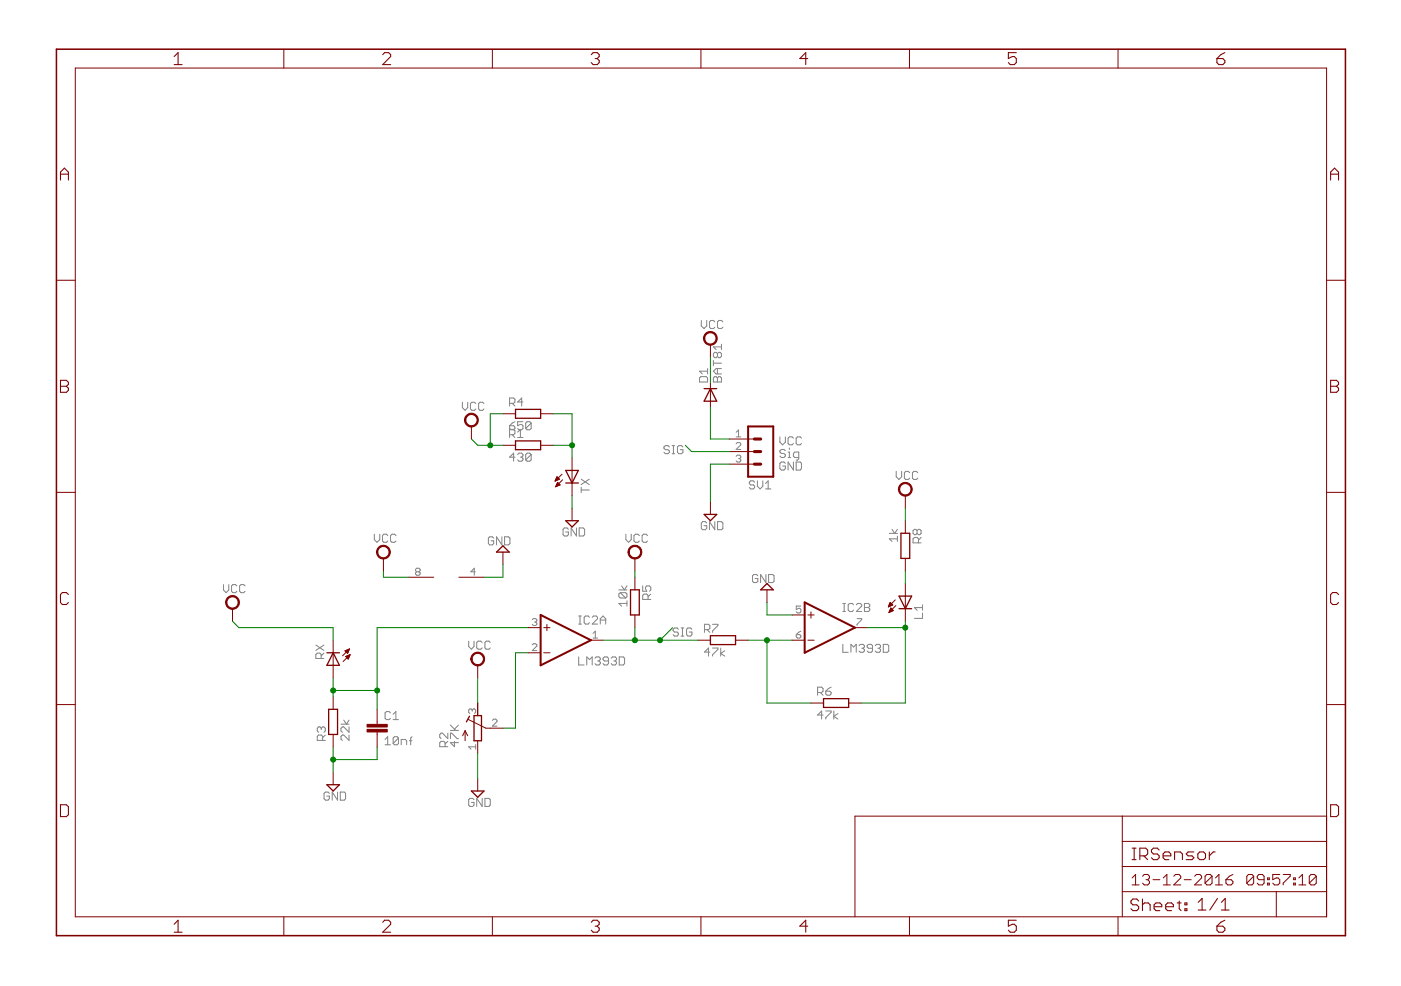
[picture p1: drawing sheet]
<svg xmlns="http://www.w3.org/2000/svg" width="250mm" height="176mm" viewBox="0 0 250 176" stroke-linecap="round" stroke-linejoin="round" font-family="sans-serif">
<g fill="none" stroke="#808080" stroke-width=".18">
<path d="M125.2 57.2v1l.5 .5 .5-.5v-1M127.6 57.5l-.2-.3h-.5l-.2 .3v.9l.2 .3h.5l.2-.3M129.1 57.5l-.3-.3h-.5l-.2 .3v.9l.2 .3h.5l.3-.3M82.5 71.8v1l.5 .5 .5-.5v-1M85 72.1l-.3-.3h-.5l-.2 .3v.9l.2 .3h.5l.3-.3M86.4 72.1l-.2-.3h-.5l-.3 .3v.9l.3 .3h.5l.2-.3M91 72h.7l.2-.2v-.5l-.2-.2h-.7v1.4M91 76h.7l.2 .3v.2l-.2 .2h-.5l-.2-.2zM91 77.6h.7l.2-.2v-.5l-.2-.2h-.7v1.4M91.4 77.6l.5 .5M91.4 72l.5 .5M91.9 75.3l-.5 .2-.4 .5"/>
<path d="M92.4 77.2l.5-.5v1.4M92.4 78.1h1M93.4 75.3h-1v.7l.5-.2h.2l.3 .2v.5l-.3 .2h-.5l-.2-.2M93.4 71.8h-1l.7-.7v1.4M94.8 75.5l-.2-.2h-.5l-.2 .2v1M94.8 75.5v1l-.2 .2h-.5l-.2-.2M94.8 75.5l-.9 1M119.5 79.8l-.2-.2h-.5l-.3 .2v.2l.3 .3h.5l.2 .2v.3l-.2 .2h-.5l-.3-.2M120 79.6h.5M120.2 79.6v1.4M121.9 79.8l-.2-.2h-.5l-.3 .2v1l.3 .2h.5l.2-.2v-.5h-.5M124.9 67.5l.2-.3h1l.2 .3v.7h-1.4z"/>
<path d="M126.3 65.8v1M126.3 66.3h-1.4l.5 .5M127.4 67.5l.2-.3h.2l.3 .3 .2-.3h.3l.2 .3v.7h-1.4zM127.4 64.3v1M127.4 64.8h1.4M128.1 63.1v.5M128.1 65.8v1M128.1 67.5v.7M128.1 63.1l-.3-.2h-.2l-.2 .2v.5l.2 .3h.2l.3-.3M128.1 63.1l.2-.2h.3l.2 .2v.5l-.2 .3h-.3l-.2-.3M128.8 61.4v1M128.8 65.8h-1l-.4 .5 .4 .5h1"/>
<path d="M128.8 61.9h-1.4l.4 .5M131.4 79.2l.2-.2h.5l.1 .2v.2l-.8 .8h.8M131.4 78h.8M131.4 77.2l.4-.4v1.2M139.2 78v1l.5 .4 .5-.4v-1M140.9 80v.2M141.6 78.2l-.2-.2h-.5l-.2 .2v1l.2 .2h.5l.2-.2M143.1 78.2l-.2-.2h-.5l-.3 .2v1l.3 .2h.5l.2-.2M66.8 95.4v1l.5 .4 .5-.4v-1M69.2 95.6l-.2-.2h-.5l-.2 .2v1l.2 .2h.5l.2-.2M70.7 95.6l-.3-.2h-.4l-.3 .2v1l.3 .2h.4l.3-.2M88.1 96.1l-.2-.3h-.5l-.2 .3v.9l.2 .3h.5l.2-.3v-.4h-.4"/>
<path d="M89.6 95.8v1.5l-1-1.5v1.5M90.1 95.8h.7l.2 .3v.9l-.2 .3h-.7zM91.9 81.6h-.9l.7-.7v1.4M92.4 81.2l.2-.3h.5l.3 .3v.2l-.3 .2M92.9 81.6h.2M93.1 81.6l.3 .3v.2l-.3 .2h-.5l-.2-.2M94.8 81.2l-.2-.3h-.5l-.2 .3v.9M94.8 81.2v.9l-.2 .2h-.5l-.2-.2M94.8 81.2l-.9 .9M101.5 94.5l-.3-.2h-.4l-.3 .2v1l.3 .2h.4l.3-.2v-.5h-.5M102.9 94.3v1.4l-.9-1.4v1.4M103.4 94.3h.7l.3 .2v1l-.3 .2h-.7z"/>
<path d="M103.8 87.5h1.4M103.8 87v.9M103.8 85.6l1.4 .9M105.2 85.6l-1.4 .9M111.7 95.4v1l.5 .4 .5-.4v-1M114.2 95.6l-.3-.2h-.5l-.2 .2v1l.2 .2h.5l.3-.2M115.6 95.6l-.2-.2h-.5l-.3 .2v1l.3 .2h.5l.2-.2M120 81h.5M126.2 93.4l-.3-.3h-.4l-.3 .3v.9l.3 .3h.4l.3-.3v-.4h-.5M127.6 93.1v1.5l-.9-1.5v1.5M128.1 93.1h.7l.3 .3v.9l-.3 .3h-.7zM131.4 81.5l.2-.2h.5l.1 .2-.1 .4"/>
<path d="M131.8 81.9h.3M132.1 81.9l.1 .2v.2l-.1 .2h-.5l-.2-.2M134.7 86.1l-.2-.2h-.5l-.2 .2v.2l.2 .3h.5l.2 .2v.2l-.2 .3h-.5l-.2-.3M135.2 85.9v.9l.5 .5 .5-.5v-.9M136.7 87.3h.9M136.7 86.3l.4-.4v1.4M140.2 82.7l-.2-.2h-.5l-.3 .2v1l.3 .2h.5l.2-.2v-.5h-.5M140.2 80.5l-.2-.3h-.5l-.3 .3v.2l.3 .3h.5l.2 .2v.2l-.2 .3h-.5l-.3-.3M140.7 81.7h.5M140.7 80.7h.2v1M141.6 82.5v1.4l-.9-1.4v1.4M142.1 82.5h.8l.2 .2v1l-.2 .2h-.8z"/>
<path d="M142.6 81.7h-.7l-.3-.3v-.4l.3-.3h.7v1.2l-.2 .2h-.3M158.8 95.2h1.4M159.3 94.5l.4 .7 .5-.7M160 84.2v.9l.5 .5 .5-.5v-.9M160.2 96.2h-1.4l.5 .5M160.2 95.7v1M162.4 84.4l-.2-.2h-.5l-.2 .2v1l.2 .2h.5l.2-.2M163.7 94.7l-.2-.2h-.2l-.3 .2v.5l.3 .3h.2l.2-.3M163.7 94.7l.3-.2h.2l.2 .2v.5l-.2 .3h-.2l-.3-.3M163.7 94.7v.5M163.9 84.4l-.3-.2h-.5l-.2 .2v1l.2 .2h.5l.3-.2M164 96.9v-.7l-.3-.3h-.4l-.3 .3v.7h1.4"/>
<path d="M164.4 95.9l-.4 .5M39.9 104.4v.9l.5 .5 .5-.5v-.9M42.3 104.6l-.2-.2h-.5l-.3 .2v1l.3 .2h.5l.2-.2M43.8 104.6l-.3-.2h-.5l-.2 .2v1l.2 .2h.5l.3-.2M56.4 115.2l1.4 .9M57.3 117.6v-.8l-.2-.2h-.5l-.2 .2v.8h1.4M57.8 116.6l-.5 .5M57.8 115.2l-1.4 .9M74.4 102.1l-.2-.2 .2-.4h.4l.2 .2v.2l-.2 .2M74.4 102.1l-.2 .2 .2 .4h.4l.2-.2v-.2l-.2-.2M74.4 102.1h.4M83.7 114.5v.9l.5 .5 .4-.5v-.9"/>
<path d="M84.9 102.1h-.8l.6-.6v1.2M86.1 114.7l-.3-.2h-.4l-.3 .2v1l.3 .2h.4l.3-.2M87.5 114.7l-.2-.2h-.5l-.2 .2v1l.2 .2h.5l.2-.2M95 115.1l.2-.2h.4l.2 .2v.2l-.8 .9h.8M95 110.6l.2-.2h.4l.2 .2v.2l-.2 .3M95.4 111.1h.2M95.6 111.1l.2 .2-.2 .4h-.4l-.2-.2M103.3 117.3v1.4h1M103.3 111.4h.5M103.3 110h.5M103.5 110v1.4M104.8 118.7v-1.4l.4 .5 .5-.5v1.4"/>
<path d="M105.2 110.2l-.2-.2h-.5l-.2 .2v1l.2 .2h.5l.2-.2M105.7 110.2l.3-.2h.4l.3 .2v.3l-1 .9h1M105.9 113.1l.4-.4v1.2M105.9 113.9h.8M106.2 117.5l.2-.2h.5l.3 .2v.3l-.3 .2M106.7 118h.2M106.9 118l.3 .2v.3l-.3 .2h-.5l-.2-.2M107.2 111.4v-.9l.5-.5 .4 .5v.9M107.2 110.7h.9M108.6 118h-.7l-.2-.2v-.3l.2-.2h.5l.2 .2v1l-.2 .2h-.5l-.2-.2M109.1 117.5l.2-.2h.5l.3 .2v.3l-.3 .2M109.6 118h.2"/>
<path d="M109.8 118l.3 .2v.3l-.3 .2h-.5l-.2-.2M110.5 105.3h1.4M110.6 117.3h.7l.2 .2v1l-.2 .2h-.7zM110.7 105.8h1l.2 .2v.5l-.2 .3M110.7 105.8l-.2 .2v.5l.2 .3h1M110.7 105.8l1 1M111 104.6l.5 .7 .4-.7M111.9 107.7h-1.4l.5 .5M111.9 107.3v.9M114.7 104.6v1h.8l-.3-.5v-.2l.3-.3h.5l.2 .3v.4l-.2 .3M115.7 107v-.7l-.2-.2h-.5l-.3 .2v.7h1.5M116.2 106.1l-.5 .4"/>
<path d="M121.1 112.4l-.2-.3h-.5l-.2 .3v.2l.2 .2h.5l.2 .3v.2l-.2 .3h-.5l-.2-.3M121.6 112.1h.5M121.6 113.6h.5M121.8 112.1v1.5M123.5 112.4l-.2-.3h-.5l-.2 .3v.9l.2 .3h.5l.2-.3v-.5h-.5M125.8 112.4h.7l.2-.2v-.5l-.2-.2h-.7v1.4M126.2 112.4l.5 .5M126.7 116.4h-.9l.7-.7v1.4M127.2 115.7h1v.3l-1 .9v.2M127.2 111.5h1v.2l-1 .9v.3M128.7 115.7v1.4M129.4 116.2l-.7 .5 .7 .4"/>
<path d="M135.3 102.8l-.2-.2h-.5l-.3 .2v1l.3 .2h.5l.2-.2v-.5h-.5M136.7 102.6v1.4l-.9-1.4v1.4M137.2 102.6h.7l.3 .2v1l-.3 .2h-.7zM142.2 113.3h.6l.2 .4-.2 .2h-.4l-.2-.2zM143 108.2h-.8v.6l.4-.2h.2l.2 .2v.4l-.2 .2h-.4l-.2-.2M143 112.7l-.8 .6M150.5 115v1.5h.9M150.5 107.7h.4M150.5 109.2h.4M150.7 107.7v1.5M151.9 116.5v-1.5l.5 .5 .5-.5v1.5M152.4 108l-.3-.3h-.4l-.3 .3v.9l.3 .3h.4l.3-.3"/>
<path d="M152.9 108l.2-.3h.5l.2 .3v.2l-.9 1h.9M153 110.4h.8v.2l-.8 .9v.2M153.4 115.3l.2-.3h.5l.2 .3v.2l-.2 .2M153.8 115.7h.3M154.1 115.7l.2 .3v.2l-.2 .3h-.5l-.2-.3M154.3 107.7h.7l.3 .3v.2l-.3 .3 .3 .2v.2l-.3 .3h-.7zM154.3 108.5h.7M155.8 115.7h-.8l-.2-.2v-.2l.2-.3h.5l.3 .3v.9l-.3 .3h-.5l-.2-.3M156.3 115.3l.2-.3h.5l.2 .3v.2l-.2 .2M156.7 115.7h.3M157 115.7l.2 .3v.2l-.2 .3h-.5l-.2-.3M157.7 115h.7l.3 .3v.9l-.3 .3h-.7z"/>
<path d="M164.7 109.5v.9h-1.4M164.7 108v1M164.7 108.5h-1.4l.4 .5M57.4 130l-.3-.2h-.2l-.3 .2v.5l.3 .2M57.4 130l.2-.2h.2l.3 .2v.5l-.3 .2M57.4 130v.3M57.6 132.2v-.7l-.2-.3h-.5l-.3 .3v.7h1.5M58.1 131.2l-.5 .5M60.9 129.3h1.4M61.4 128.6l.4 .7 .5-.7M62.3 129.8v.9l-.9-.9h-.3l-.2 .2v.5l.2 .2M62.3 131.2v1l-.9-1h-.3l-.2 .3v.5l.2 .2"/>
<path d="M68.7 132l.5-.5v1.5M68.7 133h1M69.7 127.3l-.2-.3h-.5l-.3 .3v.9l.3 .3h.5l.2-.3M70.2 128.5h.9M70.2 127.5l.5-.5v1.5M71.1 131.8v.9l-.2 .3h-.5l-.2-.3M71.1 131.8l-.2-.3h-.5l-.2 .3v.9M71.1 131.8l-.9 .9M71.6 133v-1h.7l.3 .2v.8M73.1 132.2h.5M73.6 131.5l-.3 .3v1.2M79.5 133.3v-.7l-.3-.2h-.5l-.2 .2v.7h1.4"/>
<path d="M79.9 130.9v1l-.9-1h-.3l-.2 .2v.5l.2 .3M79.9 132.4l-.4 .4M80.4 131.9v-1h.2l1 1h.3M80.4 130.4h1.5M80.4 129.5l1 .9M81.1 132.4v.9l-.7-.7h1.5M81.9 129.5l-.8 .7M84.3 126.8l-.2-.2-.4 .2v.4l.2 .2M84.3 126.8l.2-.2 .4 .2v.4l-.2 .2M84.3 126.8v.2M84.9 133.3h-1.2l.4 .5M84.9 132.9v.9"/>
<path d="M87.9 128.6l.2-.2h.4l.2 .2v.2l-.8 .8h.8M146 123.6h.7l.2-.2v-.5l-.2-.2h-.7v1.4M146.5 123.6l.4 .5M146.9 127.7h-.9l.7-.8v1.5M147.4 126.9h1v.3l-1 .9v.3M147.4 123.4h.7l.3 .2v.3l-.3 .2h-.4l-.3-.2zM148.4 122.7l-.5 .2-.5 .5M148.9 126.9v1.5M149.6 127.4l-.7 .5 .7 .5M58.8 141.6l-.2-.2h-.5l-.3 .2v1l.3 .3h.5l.2-.3v-.5h-.5M60.3 141.4v1.5l-1-1.5v1.5M60.7 141.4h.8l.2 .2v1l-.2 .3h-.8z"/>
<path d="M84.6 142.8l-.2-.3h-.5l-.2 .3v.9l.2 .3h.5l.2-.3v-.4h-.4M86.1 142.5v1.5l-1-1.5v1.5M86.6 142.5h.7l.2 .3v.9l-.2 .3h-.7z"/>
</g>
<g fill="none" stroke="#800000" stroke-width=".18">
<path d="M13.4 12.1h223.4v151.6h-223.4zM50.7 8.8v3.3M87.9 8.8v3.3M125.1 8.8v3.3M162.4 8.8v3.3M199.6 8.8v3.3M10.1 50h3.3M236.8 50h3.4M84.2 76.1v2.3M89.8 79.5h2.2M89.8 73.9h2.2M96.5 79.5h2.3"/>
<path d="M96.5 73.9h2.3M126.8 61.5v2.3M126.8 68.3v4.4M130.2 78.4h4.5M10.1 87.9h3.3M68.5 99.7v2.2M89.8 98.6v2.2M99.1 85.8h.2M99.2 85.7h.3M99.2 85.6h.5M99.2 86.8h.1M99.3 85.5h.5"/>
<path d="M99.3 86.7h.3M99.3 85.4h.4M99.3 86.6h.5M99.4 85.3h.2M99.4 86.6h.6M99.4 85.2h.1M99.4 86.4h.5M99.4 85.1l.5 .5-.8 .3zM99.5 86.3h.3M99.5 86.2h.2M99.5 86.1l-.3 .8M99.5 86.1l.5 .5-.8 .3"/>
<path d="M99.5 86.1h.1M100.3 84.7l-1.2 1.2M100.4 85.7l-1.2 1.2M102.1 81.7v6.8M102.1 90.7v2.3M113.3 99.7v2.2M126.8 89.6v2.2M130.2 80.6h4.5M130.2 82.9h4.5M161.6 88.5v2.2M161.6 93v2.2M161.6 99.7v2.2"/>
<path d="M236.8 87.9h3.4M41.5 108.7v2.2M59.5 114.3v6.7M61.6 116.2l.8-.3-.3 .7zM61.6 116.2h.7M61.7 116.3h.5M61.7 117.2h.7M61.8 116.4h.4M61.8 117.3h.5M61.9 116.1h.4M61.9 116.5h.2M61.9 117.4h.4"/>
<path d="M61.9 117.1h.5M62 116.6h.1M62 117.5h.2M62.1 116h.2M62.1 117.6h.1M62.2 117h.2M62.3 115.9h.1M62.4 115.9l-1.2 1.2M62.4 116.9h.1M62.5 116.9l-1.2 1.2M62.5 116.9l-.3 .8-.5-.5M62.5 116.9l-.8 .3"/>
<path d="M72.9 103.1h4.5M81.9 103.1h4.5M85.3 118.8v2.2M94.3 112.1h2.2M94.3 116.5h2.2M97.1 112.1h1.1M97.1 116.5h1.1M97.6 111.5v1.1M105.5 114.3h2.2M113.3 103.1v2.2M113.3 109.8v2.3M124.6 114.3h2.2"/>
<path d="M131.3 114.3h2.3M136.9 105.3v2.2M141.4 114.3h2.3M141.4 109.8h2.3M144.2 114.3h1.2M144.2 109.8h1.2M144.8 109.2v1.2M152.6 112.1h2.3M158.6 108.3h.2M158.7 108.2h.3M158.7 108.1h.6M158.7 109.3h.2"/>
<path d="M158.7 107.9h.6M158.8 109.2h.3M158.8 107.8h.4M158.8 109.1h.5M158.9 107.7h.2M158.9 109h.5M158.9 107.7h.1M158.9 108.9h.5M158.9 107.5l.5 .5-.8 .4zM159 108.8h.3M159 108.7h.2M159 108.6l-.3 .7"/>
<path d="M159 108.6l.5 .4-.8 .3M159 108.6h.1M159.8 107.1l-1.2 1.3M159.9 108.1l-1.2 1.2M161.6 104.2v6.7M10.1 125.8h3.3M59.5 124.4v2.2M59.5 131.1v2.3M59.5 137.9v2.2M67.3 126.6v2.7M67.3 130.7v2.7M83 130.5v1.7"/>
<path d="M83 130.5l-.4 .9M83 130.5l.5 .9M83.6 128.5l3.1 1.5h3.1M85.3 125.5v2.3M85.3 132.2v2.3M85.3 139v2.2M144.8 125.5h2.2M151.5 125.5h2.3M236.8 125.8h3.4M200.4 159.2h36.4M200.4 145.7v18M200.4 154.7h36.4"/>
<path d="M200.4 150.2h36.4M202.1 156.7l.6-.6v1.9M202.1 158h1.3M204 156.4l.3-.3h.6l.3 .3v.3l-.3 .4M204.6 157.1h.3M204.9 157.1l.3 .3v.3l-.3 .3h-.6l-.3-.3M205.8 157.1h1.3M207.7 158h1.2M207.7 156.7l.6-.6v1.9M209.5 156.4l.4-.3h.6l.3 .3v.3l-1.3 1.3h1.3M211.4 157.1h1.3M213.3 156.4l.3-.3h.6l.3 .3v.3l-1.2 1.3h1.2"/>
<path d="M216.4 156.4v1.3l-.3 .3h-.6l-.4-.3M216.4 156.4l-.3-.3h-.6l-.4 .3v1.3M216.4 156.4l-1.3 1.3M217 158h1.2M217 156.7l.6-.6v1.9M218.9 157.1h.9l.3 .3v.3l-.3 .3h-.6l-.3-.3zM220.1 156.1l-.6 .3-.6 .7M223.8 156.4v1.3l-.3 .3h-.6l-.3-.3M223.8 156.4l-.3-.3h-.6l-.3 .3v1.3M223.8 156.4l-1.2 1.3M225.7 157.1h-1l-.2-.4v-.3l.2-.3h.7l.3 .3v1.3l-.3 .3h-.7l-.2-.3M226.3 157.7h.3v.3h-.3z"/>
<path d="M226.3 156.7h.3v.4h-.3zM227.9 159.2v4.5M228.5 156.1h-1.3v1l.7-.4h.3l.3 .4v.6l-.3 .3h-.7l-.3-.3M229.1 156.1h1.2v.3l-1.2 1.3v.3M230.9 157.7h.4v.3h-.4zM230.9 156.7h.4v.4h-.4zM231.9 158h1.2M231.9 156.7l.6-.6v1.9M235 156.4v1.3l-.3 .3h-.6l-.4-.3M235 156.4l-.3-.3h-.6l-.4 .3v1.3M235 156.4l-1.3 1.3M236.8 145.7h-84.2v18"/>
<path d="M50.7 163.7v3.3M87.9 163.7v3.3M125.1 163.7v3.3M162.4 163.7v3.3M199.6 163.7v3.3"/>
</g>
<g fill="none" stroke="#800000" stroke-width=".19">
<path d="M31.1 10.1l.7-.7v2.1M31.1 11.5h1.4M68.3 9.8l.4-.4h.7l.3 .4v.3l-1.4 1.4h1.4M105.6 9.8l.3-.4h.7l.4 .4v.3l-.4 .4M106.3 10.5h.3M106.6 10.5l.4 .3v.4l-.4 .3h-.7l-.3-.3M144.2 10.5h-1.4l1-1.1v2.1M181.4 9.4h-1.4v1.1l.7-.4h.4l.3 .4v.7l-.3 .3h-.7l-.4-.3M217.3 10.5h1l.4 .3v.4l-.4 .3h-.7l-.3-.3zM218.7 9.4l-.7 .4-.7 .7M10.8 32.2v-1.5l.7-.7 .7 .7v1.5M10.8 31.1h1.4"/>
<path d="M237.6 31.1h1.4M237.6 32.2v-1.5l.7-.7 .7 .7v1.5M10.8 67.9h1.1l.3 .4v.3l-.3 .4 .3 .3v.4l-.3 .3h-1.1zM10.8 69h1.1M237.6 67.9h1l.4 .4v.3l-.4 .4 .4 .3v.4l-.4 .3h-1zM237.6 69h1M12.2 106.2l-.3-.4h-.8l-.3 .4v1.4l.3 .3h.8l.3-.3M239 106.2l-.4-.4h-.7l-.3 .4v1.4l.3 .3h.7l.4-.3M10.8 143.7h1.1l.3 .3v1.5l-.3 .3h-1.1zM202.1 153.5h.7M202.1 151.4h.7M202.5 151.4v2.1"/>
<path d="M203.5 152.8h1l.4-.3v-.7l-.4-.4h-1v2.1M204.2 152.8l.7 .7M206.9 151.8l-.3-.4h-.7l-.3 .4v.3l.3 .4h.7l.3 .3v.3l-.3 .4h-.7l-.3-.4M207.6 152.8h1.4v-.3l-.3-.4h-.7l-.4 .4v.6l.4 .4h.7M209.7 153.5v-1.4h1l.4 .4v1M213.1 152.1h-1l-.3 .4 .3 .3h.7l.3 .3-.3 .4h-1M214.2 152.1h.7l.3 .4v.6l-.3 .4h-.7l-.4-.4v-.6zM215.9 152.1v1.4M216.9 152.1h-.3l-.7 .7M237.6 143.7h1l.4 .3v1.5l-.4 .3h-1zM31.1 165l.7-.7v2.1M31.1 166.4h1.4"/>
<path d="M68.3 164.7l.4-.4h.7l.3 .4v.3l-1.4 1.4h1.4M105.6 164.7l.3-.4h.7l.4 .4v.3l-.4 .4M106.3 165.4h.3M106.6 165.4l.4 .3v.4l-.4 .3h-.7l-.3-.3M144.2 165.4h-1.4l1-1.1v2.1M181.4 164.3h-1.4v1.1l.7-.4h.4l.3 .4v.7l-.3 .3h-.7l-.4-.3M203.3 160.9l-.4-.4h-.7l-.3 .4v.3l.3 .3h.7l.4 .4v.3l-.4 .4h-.7l-.3-.4M204 160.5v2.1M204 161.5l.3-.3h.7l.3 .3v1.1M206 161.9h1.4v-.4l-.3-.3h-.7l-.4 .3v.7l.4 .4h.7M208.1 161.9h1.4v-.4l-.4-.3h-.7l-.3 .3v.7l.3 .4h.7M210.2 161.2h.7"/>
<path d="M210.5 160.9v1.3l.4 .4M211.5 161.2h.4v.3h-.4zM211.5 162.2h.4v.4h-.4zM213.9 161.1l.7-.7v2.1M213.9 162.5h1.4M217.3 165.4h1l.4 .3v.4l-.4 .3h-.7l-.3-.3zM217.4 160.4l-1.4 2.1M218.1 162.5h1.3M218.1 161.1l.6-.7v2.1M218.7 164.3l-.7 .4-.7 .7"/>
</g>
<path d="M10.1 8.8h230.1v158.2h-230.1z" fill="none" stroke="#800000" stroke-width=".28"/>
<g fill="none" stroke="#800000" stroke-width=".23">
<path d="M92 78.7h4.5v1.6h-4.5zM92 73.1h4.5v1.6h-4.5zM125.7 69.4h2.3M126.8 69.4l1.2 2.2h-2.3zM88.6 98.6l1.2-1.1 1.1 1.1zM101 84h2.3l-1.2 2.2zM101 86.2h2.3M101 93h2.3l-1.2 1.1zM125.7 91.8h2.3l-1.2 1.2zM160.8 95.2h1.6v4.5h-1.6zM58.4 116.5h2.2M59.5 116.5l1.1 2.3h-2.2z"/>
<path d="M112.6 105.3h1.5v4.5h-1.5zM126.8 113.5h4.5v1.6h-4.5zM136.9 104.2l1.1 1.1h-2.2zM160.5 106.4h2.3l-1.2 2.3zM160.5 108.7h2.3M58.7 126.6h1.6v4.5h-1.6zM83.8 127.9l-.5 1M84.6 127.8h1.4v4.4h-1.4zM147 124.7h4.5v1.6h-4.5zM58.4 140.1h2.2l-1.1 1.1zM84.2 141.2h2.2l-1.1 1.1z"/>
</g>
<g fill="#800000" stroke="#800000" stroke-width=".18">
<path d="M65.5 130.2h3.6v.5h-3.6z"/>
<path d="M65.5 129.3h3.6v.5h-3.6z"/>
</g>
<path d="M133.6 76.1h4.4v9h-4.4zM96.5 109.8l9 4.5-9 4.5zM143.7 107.5l8.9 4.6-8.9 4.4z" fill="none" stroke="#800000" stroke-width=".36"/>
<path d="M134.7 78.4h1.1M134.7 82.9h1.1M134.7 80.6h1.1" fill="none" stroke="#800000" stroke-width=".55"/>
<g fill="#800000" stroke="#800000" stroke-width=".18">
<path d="M126 59.5a1.23 1.23 0 0 1 1.9 .3 1.23 1.23 0 0 1-.8 1.8 1.23 1.23 0 0 1-1.5-1.2h.2a1.01 1.01 0 0 1 1.4-.9 1.01 1.01 0 0 1 .3 1.7 1.01 1.01 0 0 1-1.6-.5l-.1-.3h-.2z" fill-rule="evenodd"/>
<path d="M83.3 74.1a1.23 1.23 0 0 1 2 .3 1.23 1.23 0 0 1-.8 1.8 1.23 1.23 0 0 1-1.6-1.2h.3a1.01 1.01 0 0 1 1.4-.8 1.01 1.01 0 0 1 .2 1.7 1.01 1.01 0 0 1-1.6-.6v-.3h-.3l.1-.3z" fill-rule="evenodd"/>
<path d="M67.6 97.7a1.23 1.23 0 0 1 1.9 .3 1.23 1.23 0 0 1-.7 1.8 1.23 1.23 0 0 1-1.6-1.2h.2a1.01 1.01 0 0 1 1.5-1 1.01 1.01 0 0 1 .2 1.7 1.01 1.01 0 0 1-1.6-.5l-.1-.2h-.2l.1-.4z" fill-rule="evenodd"/>
<path d="M40.7 106.7a1.24 1.24 0 0 1 1.9 .2 1.24 1.24 0 0 1-.8 1.9 1.24 1.24 0 0 1-1.5-1.3h.2a1.01 1.01 0 0 1 1.4-.9 1.01 1.01 0 0 1 .3 1.7 1.01 1.01 0 0 1-1.7-.5v-.3h-.2l.1-.6z" fill-rule="evenodd"/>
<path d="M84.5 116.8a1.23 1.23 0 0 1 1.9 .3 1.23 1.23 0 0 1-.8 1.8 1.23 1.23 0 0 1-1.5-1.2h.2a1.02 1.02 0 0 1 1.5-.9 1.02 1.02 0 0 1 .1 1.7 1.02 1.02 0 0 1-1.6-.6v-.2h-.2v-.4z" fill-rule="evenodd"/>
<path d="M112.5 97.7a1.23 1.23 0 0 1 1.9 .3 1.23 1.23 0 0 1-.7 1.8 1.23 1.23 0 0 1-1.6-1.2h.3a1.02 1.02 0 0 1 1.4-.9 1.02 1.02 0 0 1 .2 1.7 1.02 1.02 0 0 1-1.6-.6v-.2h-.3l.2-.7z" fill-rule="evenodd"/>
<path d="M160.8 86.4a1.23 1.23 0 0 1 1.9 .4 1.23 1.23 0 0 1-.8 1.8 1.23 1.23 0 0 1-1.5-1.2h.2a1.01 1.01 0 0 1 1.4-1 1.01 1.01 0 0 1 .3 1.7 1.01 1.01 0 0 1-1.6-.5l-.1-.2h-.2z" fill-rule="evenodd"/>
</g>
<g fill="none" stroke="#008000" stroke-width=".18">
<path d="M84.2 78.4l1.1 1.1h4.5M89.8 73.9h-2.3v5.6M98.8 79.5h3.3M98.8 73.9h3.3v7.8M122.3 79.5l1.2 1.1h6.7M126.8 63.8v4.5M126.8 72.7v5.7h3.4M102.1 88.5v2.2M130.2 82.9h-3.4v6.7M161.6 90.7v2.3M41.5 110.9l1.1 1.2h16.9v2.2M68.5 101.9v1.2h4.4"/>
<path d="M89.8 100.8v2.3h-3.4M94.3 112.1h-27v14.5M94.3 116.5h-2.3v13.5h-2.2M107.7 114.3h16.9M113.3 101.9v1.2M113.3 112.1v2.2M120.1 112.1l-2.3 2.2M133.6 114.3h7.8M136.9 107.5v2.3h4.5M136.9 114.3v11.2h7.9M154.9 112.1h6.7M161.6 101.9v2.3"/>
<path d="M161.6 110.9v14.6h-7.8M59.5 121v3.4M59.5 133.4v4.5M59.5 123.3h7.8M67.3 133.4v2.2h-7.8M85.3 121v4.5M85.3 134.5v4.5"/>
</g>
<g fill="#008000" stroke="#008000" stroke-width=".18">
<circle cx="102.1" cy="79.5" r=".44"/>
<circle cx="59.5" cy="135.6" r=".44"/>
<circle cx="87.5" cy="79.5" r=".44"/>
<circle cx="59.5" cy="123.3" r=".44"/>
<circle cx="67.3" cy="123.3" r=".44"/>
<circle cx="113.3" cy="114.3" r=".44"/>
<circle cx="117.8" cy="114.3" r=".44"/>
<circle cx="161.6" cy="112.1" r=".44"/>
<circle cx="136.9" cy="114.3" r=".44"/>
</g>
</svg>
